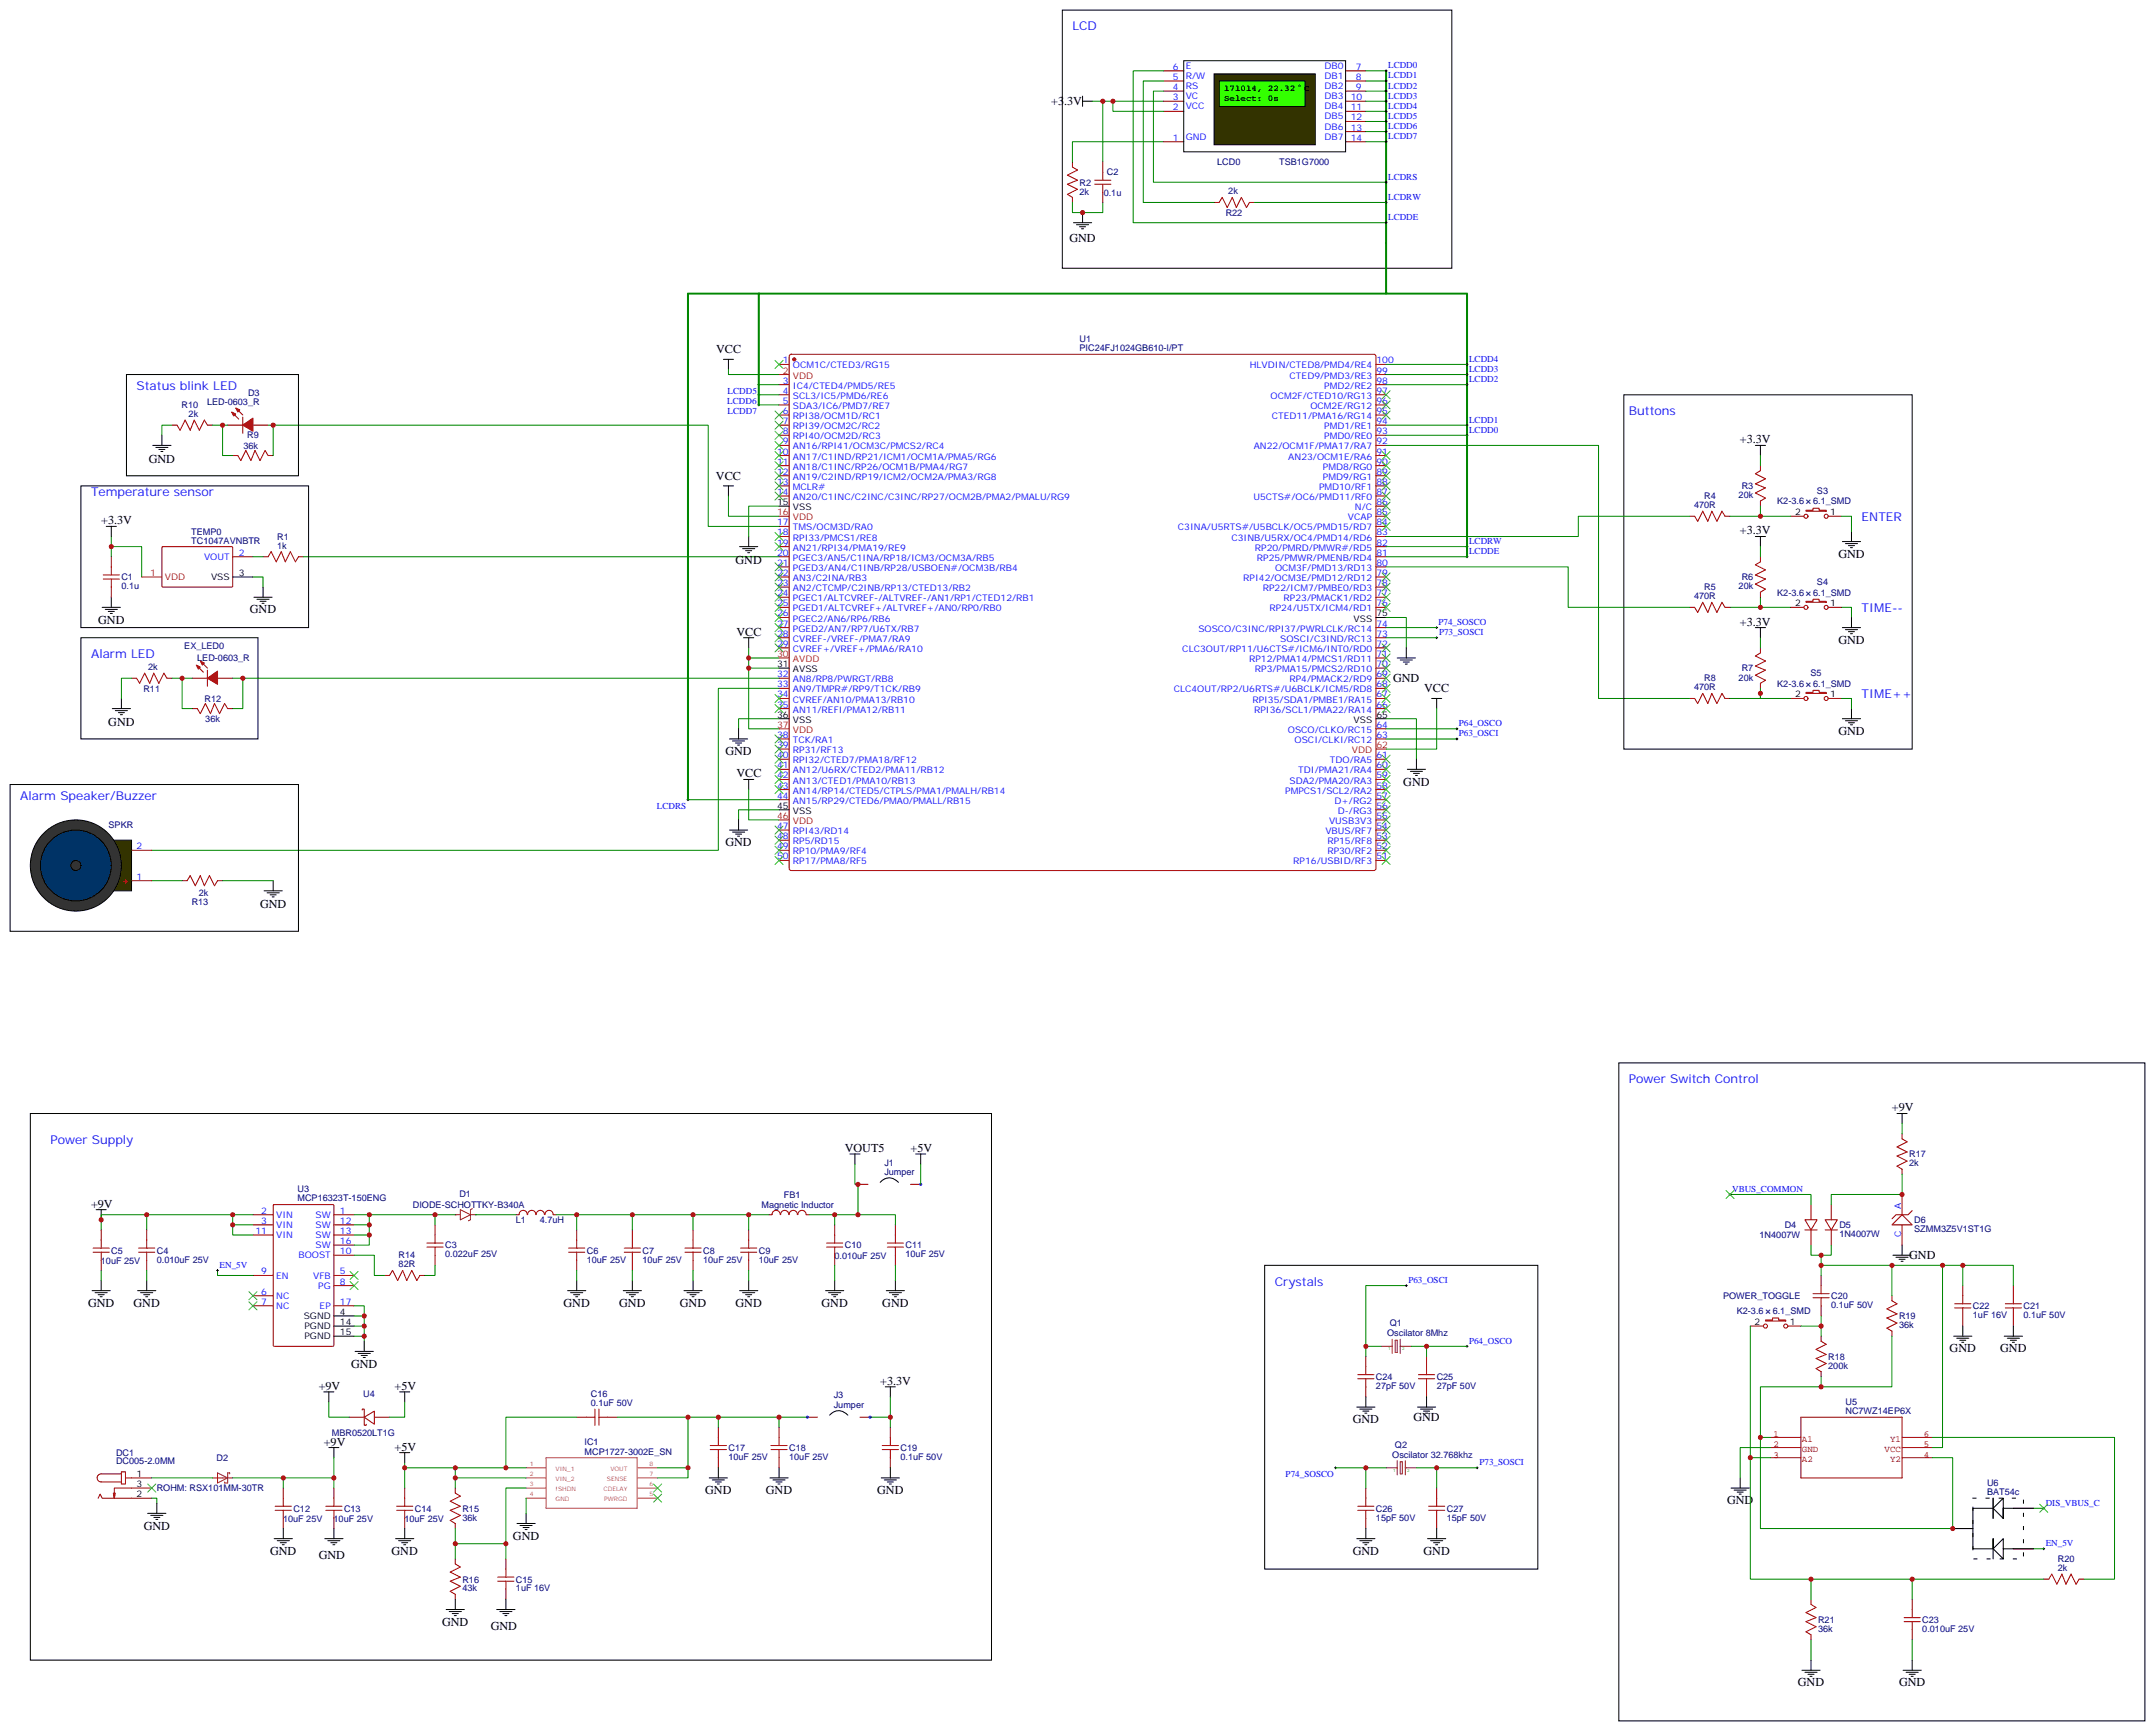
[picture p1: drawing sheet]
<svg xmlns="http://www.w3.org/2000/svg" width="751mm" height="603mm" viewBox="0 0 751 603" stroke-linecap="round" stroke-linejoin="round" font-family="sans-serif">
<defs><g id="words">
<g font-size="4.2" fill="#00f">
<text x="373.9" y="10.6">LCD</text>
<text x="47.6" y="135.8">Status blink LED</text>
<text x="568" y="144.6">Buttons</text>
<text x="31.7" y="172.9">Temperature sensor</text>
<text x="649.1" y="181.7">ENTER</text>
<text x="649.1" y="213.4">TIME--</text>
<text x="31.7" y="229.3">Alarm LED</text>
<text x="649.1" y="243.4">TIME++</text>
<text x="7.1" y="278.7">Alarm Speaker/Buzzer</text>
<text x="568" y="377.5">Power Switch Control</text>
<text x="17.6" y="398.6">Power Supply</text>
<text x="444.5" y="448">Crystals</text>
</g>
<g font-size="4.2">
<text x="366.6" y="36.7">+3.3V</text>
<text x="372.9" y="84.3">GND</text>
<text x="249.7" y="123.1">VCC</text>
<text x="606.7" y="154.5">+3.3V</text>
<text x="51.9" y="161.2">GND</text>
<text x="249.6" y="167.2">VCC</text>
<text x="35.3" y="182.7">+3.3V</text>
<text x="606.7" y="186.3">+3.3V</text>
<text x="256.5" y="196.6">GND</text>
<text x="641" y="194.4">GND</text>
<text x="87.1" y="213.8">GND</text>
<text x="34.2" y="217.3">GND</text>
<text x="256.8" y="221.5">VCC</text>
<text x="606.7" y="218">+3.3V</text>
<text x="641" y="224.4">GND</text>
<text x="485.7" y="237.8">GND</text>
<text x="496.6" y="241.3">VCC</text>
<text x="37.8" y="252.9">GND</text>
<text x="641" y="256.1">GND</text>
<text x="252.9" y="263.2">GND</text>
<text x="256.8" y="270.9">VCC</text>
<text x="489.3" y="273.8">GND</text>
<text x="252.9" y="294.9">GND</text>
<text x="90.7" y="316.5">GND</text>
<text x="659.7" y="387.4">+9V</text>
<text x="294.6" y="401.5">VOUT5</text>
<text x="317.5" y="401.5">+5V</text>
<text x="31.7" y="420.9">+9V</text>
<text x="665.7" y="438.9">GND</text>
<text x="30.7" y="455.4">GND</text>
<text x="46.6" y="455.4">GND</text>
<text x="196.5" y="455.4">GND</text>
<text x="215.9" y="455.4">GND</text>
<text x="237.1" y="455.4">GND</text>
<text x="256.5" y="455.4">GND</text>
<text x="286.5" y="455.4">GND</text>
<text x="307.6" y="455.4">GND</text>
<text x="679.8" y="471.3">GND</text>
<text x="697.4" y="471.3">GND</text>
<text x="122.4" y="476.6">GND</text>
<text x="111.1" y="484.4">+9V</text>
<text x="137.6" y="484.4">+5V</text>
<text x="306.9" y="482.6">+3.3V</text>
<text x="471.7" y="496">GND</text>
<text x="492.8" y="495.3">GND</text>
<text x="112.9" y="503.8">+9V</text>
<text x="137.6" y="505.5">+5V</text>
<text x="245.9" y="520.7">GND</text>
<text x="267.1" y="520.7">GND</text>
<text x="305.9" y="520.7">GND</text>
<text x="602.2" y="524.2">GND</text>
<text x="50.1" y="533">GND</text>
<text x="178.9" y="536.6">GND</text>
<text x="94.2" y="541.9">GND</text>
<text x="111.1" y="543.3">GND</text>
<text x="136.5" y="541.9">GND</text>
<text x="471.7" y="541.9">GND</text>
<text x="496.4" y="541.9">GND</text>
<text x="154.2" y="566.6">GND</text>
<text x="171.1" y="568">GND</text>
<text x="626.9" y="587.7">GND</text>
<text x="662.2" y="587.7">GND</text>
</g>
<g font-size="3.2" fill="#00f">
<text x="413.5" y="24">E</text>
<text x="461.9" y="24">DB0</text>
<text x="484" y="23.8">LCDD0</text>
<text x="409" y="27.9">5</text>
<text x="409" y="24.3">6</text>
<text x="413.5" y="27.5">R/W</text>
<text x="461.9" y="27.5">DB1</text>
<text x="472.7" y="24.3">7</text>
<text x="472.7" y="27.9">8</text>
<text x="484" y="27.3">LCDD1</text>
<text x="409" y="34.9">3</text>
<text x="409" y="31.4">4</text>
<text x="413.5" y="34.6">VC</text>
<text x="413.5" y="31">RS</text>
<text x="461.9" y="31">DB2</text>
<text x="461.9" y="34.6">DB3</text>
<text x="471" y="34.9">10</text>
<text x="472.7" y="31.4">9</text>
<text x="484" y="30.9">LCDD2</text>
<text x="484" y="34.4">LCDD3</text>
<text x="409" y="38.5">2</text>
<text x="413.5" y="38.1">VCC</text>
<text x="461.9" y="38.1">DB4</text>
<text x="461.9" y="41.6">DB5</text>
<text x="471" y="38.5">11</text>
<text x="471" y="42">12</text>
<text x="484" y="37.9">LCDD4</text>
<text x="484" y="41.5">LCDD5</text>
<text x="461.9" y="45.2">DB6</text>
<text x="471" y="45.5">13</text>
<text x="484" y="45">LCDD6</text>
<text x="409" y="49">1</text>
<text x="413.5" y="48.7">GND</text>
<text x="461.9" y="48.7">DB7</text>
<text x="471" y="49">14</text>
<text x="484" y="48.5">LCDD7</text>
<text x="484" y="62.6">LCDRS</text>
<text x="484" y="69.7">LCDRW</text>
<text x="484" y="76.7">LCDDE</text>
<text x="273" y="126.6">1</text>
<text x="276.5" y="128.4">OCM1C/CTED3/RG15</text>
<text x="435.8" y="128.4">HLVDIN/CTED8/PMD4/RE4</text>
<text x="449.7" y="131.9">CTED9/PMD3/RE3</text>
<text x="480" y="130.2">99</text>
<text x="480" y="126.6">100</text>
<text x="512.2" y="126.1">LCDD4</text>
<text x="512.2" y="129.6">LCDD3</text>
<text x="253.7" y="137.2">LCDD5</text>
<text x="273" y="133.7">3</text>
<text x="273" y="137.2">4</text>
<text x="276.5" y="135.5">IC4/CTED4/PMD5/RE5</text>
<text x="461.8" y="135.5">PMD2/RE2</text>
<text x="480" y="137.2">97</text>
<text x="480" y="133.7">98</text>
<text x="512.2" y="133.2">LCDD2</text>
<text x="253.6" y="140.8">LCDD6</text>
<text x="273" y="140.8">5</text>
<text x="276.5" y="139">SCL3/IC5/PMD6/RE6</text>
<text x="276.5" y="142.5">SDA3/IC6/PMD7/RE7</text>
<text x="443" y="139">OCM2F/CTED10/RG13</text>
<text x="456.9" y="142.5">OCM2E/RG12</text>
<text x="480" y="140.8">96</text>
<text x="253.7" y="144.3">LCDD7</text>
<text x="273" y="144.3">6</text>
<text x="273" y="147.8">7</text>
<text x="276.5" y="146.1">RPI38/OCM1D/RC1</text>
<text x="276.5" y="149.6">RPI39/OCM2C/RC2</text>
<text x="443.4" y="146.1">CTED11/PMA16/RG14</text>
<text x="461.8" y="149.6">PMD1/RE1</text>
<text x="480" y="147.8">94</text>
<text x="480" y="144.3">95</text>
<text x="512.2" y="147.3">LCDD1</text>
<text x="273" y="151.3">8</text>
<text x="273" y="154.9">9</text>
<text x="276.5" y="153.1">RPI40/OCM2D/RC3</text>
<text x="461.8" y="153.1">PMD0/RE0</text>
<text x="480" y="154.9">92</text>
<text x="480" y="151.3">93</text>
<text x="512.2" y="150.8">LCDD0</text>
<text x="271" y="158.4">10</text>
<text x="271" y="161.9">11</text>
<text x="276.5" y="156.6">AN16/RPI41/OCM3C/PMCS2/RC4</text>
<text x="276.5" y="160.2">AN17/C1IND/RP21/ICM1/OCM1A/PMA5/RG6</text>
<text x="437.2" y="156.6">AN22/OCM1F/PMA17/RA7</text>
<text x="449.2" y="160.2">AN23/OCM1E/RA6</text>
<text x="480" y="161.9">90</text>
<text x="480" y="158.4">91</text>
<text x="271" y="165.5">12</text>
<text x="276.5" y="163.7">AN18/C1INC/RP26/OCM1B/PMA4/RG7</text>
<text x="276.5" y="167.2">AN19/C2IND/RP19/ICM2/OCM2A/PMA3/RG8</text>
<text x="461.3" y="167.2">PMD9/RG1</text>
<text x="461.3" y="163.7">PMD8/RG0</text>
<text x="480" y="165.5">89</text>
<text x="271" y="169">13</text>
<text x="271" y="172.5">14</text>
<text x="276.5" y="170.7">MCLR#</text>
<text x="459.9" y="170.7">PMD10/RF1</text>
<text x="480" y="172.5">87</text>
<text x="480" y="169">88</text>
<text x="276.5" y="174.3">AN20/C1INC/C2INC/C3INC/RP27/OCM2B/PMA2/PMALU/RG9</text>
<text x="437" y="174.3">U5CTS#/OC6/PMD11/RF0</text>
<text x="472.4" y="177.8">N/C</text>
<text x="480" y="179.6">85</text>
<text x="480" y="176">86</text>
<text x="271" y="183.1">17</text>
<text x="276.5" y="184.9">TMS/OCM3D/RA0</text>
<text x="410.7" y="184.9">C3INA/U5RTS#/U5BCLK/OC5/PMD15/RD7</text>
<text x="470" y="181.3">VCAP</text>
<text x="480" y="183.1">84</text>
<text x="271" y="186.6">18</text>
<text x="271" y="190.1">19</text>
<text x="276.5" y="188.4">RPI33/PMCS1/RE8</text>
<text x="276.5" y="191.9">AN21/RPI34/PMA19/RE9</text>
<text x="429.4" y="188.4">C3INB/U5RX/OC4/PMD14/RD6</text>
<text x="437.6" y="191.9">RP20/PMRD/PMWR#/RD5</text>
<text x="480" y="190.1">82</text>
<text x="480" y="186.6">83</text>
<text x="512.2" y="189.6">LCDRW</text>
<text x="71.1" y="195.1">VOUT</text>
<text x="83.3" y="193.7">2</text>
<text x="271" y="193.7">20</text>
<text x="271" y="197.2">21</text>
<text x="276.5" y="195.4">PGEC3/AN5/C1INA/RP18/ICM3/OCM3A/RB5</text>
<text x="438.3" y="195.4">RP25/PMWR/PMENB/RD4</text>
<text x="480" y="197.2">80</text>
<text x="480" y="193.7">81</text>
<text x="512.2" y="193.1">LCDDE</text>
<text x="271" y="200.7">22</text>
<text x="276.5" y="199">PGED3/AN4/C1INB/RP28/USBOEN#/OCM3B/RB4</text>
<text x="276.5" y="202.5">AN3/C2INA/RB3</text>
<text x="433.5" y="202.5">RPI42/OCM3E/PMD12/RD12</text>
<text x="444.6" y="199">OCM3F/PMD13/RD13</text>
<text x="480" y="200.7">79</text>
<text x="271" y="204.3">23</text>
<text x="271" y="207.8">24</text>
<text x="276.5" y="206">AN2/CTCMP/C2INB/RP13/CTED13/RB2</text>
<text x="276.5" y="209.6">PGEC1/ALTCVREF-/ALTVREF-/AN1/RP1/CTED12/RB1</text>
<text x="440.3" y="206">RP22/ICM7/PMBE0/RD3</text>
<text x="447.6" y="209.6">RP23/PMACK1/RD2</text>
<text x="480" y="207.8">77</text>
<text x="480" y="204.3">78</text>
<text x="271" y="211.3">25</text>
<text x="271" y="214.8">26</text>
<text x="276.5" y="213.1">PGED1/ALTCVREF+/ALTVREF+/AN0/RP0/RB0</text>
<text x="442.6" y="213.1">RP24/U5TX/ICM4/RD1</text>
<text x="480" y="211.3">76</text>
<text x="271" y="218.4">27</text>
<text x="271" y="221.9">28</text>
<text x="276.5" y="216.6">PGEC2/AN6/RP6/RB6</text>
<text x="276.5" y="220.1">PGED2/AN7/RP7/U6TX/RB7</text>
<text x="417.9" y="220.1">SOSCO/C3INC/RPI37/PWRLCLK/RC14</text>
<text x="480" y="221.9">73</text>
<text x="480" y="218.4">74</text>
<text x="501.6" y="217.9">P74_SOSCO</text>
<text x="501.8" y="221.4">P73_SOSCI</text>
<text x="271" y="225.4">29</text>
<text x="276.5" y="223.7">CVREF-/VREF-/PMA7/RA9</text>
<text x="276.5" y="227.2">CVREF+/VREF+/PMA6/RA10</text>
<text x="412.3" y="227.2">CLC3OUT/RP11/U6CTS#/ICM6/INT0/RD0</text>
<text x="446.4" y="223.7">SOSCI/C3IND/RC13</text>
<text x="480" y="225.4">72</text>
<text x="435.5" y="230.7">RP12/PMA14/PMCS1/RD11</text>
<text x="480" y="232.5">70</text>
<text x="480" y="229">71</text>
<text x="271" y="236">32</text>
<text x="271" y="239.5">33</text>
<text x="276.5" y="237.8">AN8/RP8/PWRGT/RB8</text>
<text x="437.6" y="234.2">RP3/PMA15/PMCS2/RD10</text>
<text x="449.6" y="237.8">RP4/PMACK2/RD9</text>
<text x="480" y="239.5">68</text>
<text x="480" y="236">69</text>
<text x="271" y="243.1">34</text>
<text x="276.5" y="241.3">AN9/TMPR#/RP9/T1CK/RB9</text>
<text x="276.5" y="244.8">CVREF/AN10/PMA13/RB10</text>
<text x="409.3" y="241.3">CLC4OUT/RP2/U6RTS#/U6BCLK/ICM5/RD8</text>
<text x="436.7" y="244.8">RPI35/SDA1/PMBE1/RA15</text>
<text x="480" y="243.1">67</text>
<text x="271" y="246.6">35</text>
<text x="276.5" y="248.4">AN11/REFI/PMA12/RB11</text>
<text x="437.3" y="248.4">RPI36/SCL1/PMA22/RA14</text>
<text x="480" y="246.6">66</text>
<text x="271" y="257.2">38</text>
<text x="449.1" y="255.4">OSCO/CLKO/RC15</text>
<text x="480" y="257.2">63</text>
<text x="480" y="253.6">64</text>
<text x="508.7" y="256.6">P63_OSCI</text>
<text x="508.7" y="253.1">P64_OSCO</text>
<text x="271" y="260.7">39</text>
<text x="276.5" y="258.9">TCK/RA1</text>
<text x="276.5" y="262.5">RP31/RF13</text>
<text x="451.4" y="258.9">OSCI/CLKI/RC12</text>
<text x="271" y="264.2">40</text>
<text x="271" y="267.8">41</text>
<text x="276.5" y="266">RPI32/CTED7/PMA18/RF12</text>
<text x="276.5" y="269.5">AN12/U6RX/CTED2/PMA11/RB12</text>
<text x="452.7" y="269.5">TDI/PMA21/RA4</text>
<text x="463.7" y="266">TDO/RA5</text>
<text x="480" y="267.8">60</text>
<text x="480" y="264.2">61</text>
<text x="271" y="271.3">42</text>
<text x="271" y="274.8">43</text>
<text x="276.5" y="273.1">AN13/CTED1/PMA10/RB13</text>
<text x="449.6" y="273.1">SDA2/PMA20/RA3</text>
<text x="480" y="274.8">58</text>
<text x="480" y="271.3">59</text>
<text x="229" y="281.8">LCDRS</text>
<text x="271" y="278.3">44</text>
<text x="276.5" y="276.6">AN14/RP14/CTED5/CTPLS/PMA1/PMALH/RB14</text>
<text x="276.5" y="280.1">AN15/RP29/CTED6/PMA0/PMALL/RB15</text>
<text x="448.1" y="276.6">PMPCS1/SCL2/RA2</text>
<text x="465.3" y="280.1">D+/RG2</text>
<text x="480" y="281.9">56</text>
<text x="480" y="278.3">57</text>
<text x="463.4" y="287.2">VUSB3V3</text>
<text x="466.5" y="283.6">D-/RG3</text>
<text x="480" y="285.4">55</text>
<text x="271" y="288.9">47</text>
<text x="271" y="292.5">48</text>
<text x="276.5" y="290.7">RPI43/RD14</text>
<text x="462.2" y="290.7">VBUS/RF7</text>
<text x="480" y="292.5">53</text>
<text x="480" y="288.9">54</text>
<text x="47.6" y="296">2</text>
<text x="271" y="296">49</text>
<text x="271" y="299.5">50</text>
<text x="276.5" y="294.2">RP5/RD15</text>
<text x="276.5" y="297.7">RP10/PMA9/RF4</text>
<text x="462.8" y="297.7">RP30/RF2</text>
<text x="462.8" y="294.2">RP15/RF8</text>
<text x="480" y="299.5">51</text>
<text x="480" y="296">52</text>
<text x="276.5" y="301.3">RP17/PMA8/RF5</text>
<text x="450.9" y="301.3">RP16/USBID/RF3</text>
<text x="47.6" y="306.6">1</text>
<text x="604" y="415.4">VBUS_COMMON</text>
<text x="91.1" y="423">2</text>
<text x="96.3" y="424.4">VIN</text>
<text x="110.1" y="424.4">SW</text>
<text x="118.5" y="423">1</text>
<text x="662.9" y="421.2" transform="rotate(-90 662.9 421.2)">A</text>
<text x="89.1" y="430">11</text>
<text x="91.1" y="426.5">3</text>
<text x="96.3" y="427.9">VIN</text>
<text x="96.3" y="431.4">VIN</text>
<text x="110.1" y="427.9">SW</text>
<text x="110.1" y="431.4">SW</text>
<text x="118.5" y="426.5">12</text>
<text x="118.5" y="430">13</text>
<text x="662.9" y="431.2" transform="rotate(-90 662.9 431.2)">C</text>
<text x="110.1" y="435">SW</text>
<text x="118.5" y="437.1">10</text>
<text x="118.5" y="433.6">16</text>
<text x="76.6" y="441.9">EN_5V</text>
<text x="104.1" y="438.5">BOOST</text>
<text x="91.1" y="444.1">9</text>
<text x="96.3" y="445.6">EN</text>
<text x="109.2" y="445.6">VFB</text>
<text x="111" y="449.1">PG</text>
<text x="118.5" y="444.1">5</text>
<text x="118.5" y="447.7">8</text>
<text x="491.1" y="447.1">P63_OSCI</text>
<text x="91.1" y="451.2">6</text>
<text x="91.1" y="454.7">7</text>
<text x="96.3" y="452.6">NC</text>
<text x="118.5" y="454.7">17</text>
<text x="96.3" y="456.1">NC</text>
<text x="111.4" y="456.1">EP</text>
<text x="512.2" y="468.3">P64_OSCO</text>
<text x="448.3" y="514.6">P74_SOSCO</text>
<text x="515.9" y="510.7">P73_SOSCI</text>
<text x="713.3" y="524.8">DIS_VBUS_C</text>
<text x="713.3" y="538.9">EN_5V</text>
</g>
<g font-size="3.2">
<text x="426.9" y="31.8">171014, 22.32</text>
<text x="426.9" y="35.3">Select: 0s</text>
<text x="454.8" y="31.8">C</text>
<text x="271" y="176">15</text>
<text x="276.5" y="177.8">VSS</text>
<text x="625.9" y="179.6">2</text>
<text x="638.2" y="179.6">1</text>
<text x="73.6" y="202.1">VSS</text>
<text x="83.3" y="200.7">3</text>
<text x="480" y="214.8">75</text>
<text x="625.9" y="211.3">2</text>
<text x="638.2" y="211.3">1</text>
<text x="472" y="216.6">VSS</text>
<text x="271" y="232.5">31</text>
<text x="276.5" y="234.2">AVSS</text>
<text x="625.9" y="243.1">2</text>
<text x="638.2" y="243.1">1</text>
<text x="271" y="250.1">36</text>
<text x="276.5" y="251.9">VSS</text>
<text x="472" y="251.9">VSS</text>
<text x="480" y="250.1">65</text>
<text x="271" y="281.9">45</text>
<text x="276.5" y="283.6">VSS</text>
<text x="43.7" y="297.4">-</text>
<text x="105.9" y="459.7">SGND</text>
<text x="118.5" y="458.3">4</text>
<text x="118.5" y="461.8">14</text>
<text x="611.8" y="461.8">2</text>
<text x="624.1" y="461.8">1</text>
<text x="106.2" y="463.2">PGND</text>
<text x="106.2" y="466.7">PGND</text>
<text x="118.5" y="465.3">15</text>
<text x="47.6" y="514.7">1</text>
<text x="47.6" y="518.2">3</text>
<text x="47.6" y="521.8">2</text>
</g>
<g font-size="3.2" fill="#000080">
<text x="424.4" y="57.6">LCD0</text>
<text x="446" y="57.6">TSB1G7000</text>
<text x="376.4" y="64.6">R2</text>
<text x="386" y="61.1">C2</text>
<text x="376.4" y="67.8">2k</text>
<text x="384.9" y="68.2">0.1u</text>
<text x="428.3" y="67.7">2k</text>
<text x="427.4" y="75.3">R22</text>
<text x="376.4" y="119.2">U1</text>
<text x="376.4" y="122.3">PIC24FJ1024GB610-I/PT</text>
<text x="86.5" y="138">D3</text>
<text x="63.3" y="142.2">R10</text>
<text x="72.2" y="141.1">LED-0603_R</text>
<text x="65.8" y="145.3">2k</text>
<text x="86.2" y="152.8">R9</text>
<text x="84.9" y="156.4">36k</text>
<text x="594.2" y="174">R4</text>
<text x="606.2" y="173.7">20k</text>
<text x="607.3" y="170.5">R3</text>
<text x="633.6" y="172">S3</text>
<text x="590.7" y="177.1">470R</text>
<text x="619.7" y="175.8">K2-3.6</text>
<text x="632.2" y="175.8">6.1_SMD</text>
<text x="66.7" y="189.4">TC1047AVNBTR</text>
<text x="66.7" y="186.3">TEMP0</text>
<text x="96.7" y="191.2">1k</text>
<text x="96.7" y="188.1">R1</text>
<text x="42.3" y="202.2">C1</text>
<text x="607.3" y="202.2">R6</text>
<text x="633.6" y="203.8">S4</text>
<text x="42.3" y="205.4">0.1u</text>
<text x="590.7" y="208.8">470R</text>
<text x="594.2" y="205.7">R5</text>
<text x="606.2" y="205.4">20k</text>
<text x="619.7" y="207.6">K2-3.6</text>
<text x="632.2" y="207.6">6.1_SMD</text>
<text x="64.3" y="226.2">EX_LED0</text>
<text x="51.7" y="233.5">2k</text>
<text x="68.8" y="230.5">LED-0603_R</text>
<text x="607.3" y="234">R7</text>
<text x="594.2" y="237.5">R8</text>
<text x="606.2" y="237.2">20k</text>
<text x="619.7" y="239.3">K2-3.6</text>
<text x="631.3" y="235.7">S5</text>
<text x="632.2" y="239.3">6.1_SMD</text>
<text x="50" y="241.1">R11</text>
<text x="71.3" y="244.6">R12</text>
<text x="590.7" y="240.6">470R</text>
<text x="71.6" y="251.6">36k</text>
<text x="30" y="292.5">U2</text>
<text x="37.9" y="288.7">SPKR</text>
<text x="66.8" y="315.3">R13</text>
<text x="69.3" y="312.2">2k</text>
<text x="308.4" y="406.2">J1</text>
<text x="665.7" y="403.3">R17</text>
<text x="665.7" y="406.5">2k</text>
<text x="308.4" y="409.4">Jumper</text>
<text x="103.7" y="418.6">MCP16323T-150ENG</text>
<text x="103.7" y="415.4">U3</text>
<text x="160.2" y="417">D1</text>
<text x="273.3" y="417.6">FB1</text>
<text x="144" y="420.9">DIODE-SCHOTTKY-B340A</text>
<text x="265.5" y="421">Magnetic Inductor</text>
<text x="179.8" y="426.2">L1</text>
<text x="188.2" y="426.2">4.7uH</text>
<text x="613.5" y="431.5">1N4007W</text>
<text x="622.3" y="428">D4</text>
<text x="641.3" y="431.2">1N4007W</text>
<text x="641.3" y="428">D5</text>
<text x="667.5" y="429.4">SZMM3Z5V1ST1G</text>
<text x="667.5" y="426.3">D6</text>
<text x="38.8" y="436.9">C5</text>
<text x="54.7" y="436.9">C4</text>
<text x="155.2" y="435.1">C3</text>
<text x="204.6" y="436.9">C6</text>
<text x="224" y="436.9">C7</text>
<text x="245.2" y="436.9">C8</text>
<text x="264.6" y="436.9">C9</text>
<text x="294.6" y="435.1">C10</text>
<text x="315.7" y="435.1">C11</text>
<text x="35.2" y="440.4">10uF 25V</text>
<text x="54.7" y="440">0.010uF 25V</text>
<text x="139" y="441.7">82R</text>
<text x="139" y="438.5">R14</text>
<text x="155.2" y="438.2">0.022uF 25V</text>
<text x="204.6" y="440">10uF 25V</text>
<text x="224" y="440">10uF 25V</text>
<text x="245.2" y="440">10uF 25V</text>
<text x="264.6" y="440">10uF 25V</text>
<text x="290.9" y="438.6">0.010uF 25V</text>
<text x="315.7" y="438.2">10uF 25V</text>
<text x="600.8" y="452.7">POWER_TOGGLE</text>
<text x="638.5" y="452.7">C20</text>
<text x="638.5" y="455.9">0.1uF 50V</text>
<text x="605.6" y="458">K2-3.6</text>
<text x="618.1" y="458">6.1_SMD</text>
<text x="662.2" y="459.8">R19</text>
<text x="687.9" y="459.4">1uF 16V</text>
<text x="687.9" y="456.2">C22</text>
<text x="705.6" y="456.2">C21</text>
<text x="705.6" y="459.4">0.1uF 50V</text>
<text x="483.7" y="465.7">Oscilator 8Mhz</text>
<text x="484.6" y="462.3">Q1</text>
<text x="662.2" y="462.9">36k</text>
<text x="637.5" y="473.9">R18</text>
<text x="637.5" y="477">200k</text>
<text x="479.8" y="484.1">27pF 50V</text>
<text x="479.8" y="481">C24</text>
<text x="500.9" y="484.1">27pF 50V</text>
<text x="500.9" y="481">C25</text>
<text x="126.7" y="486.8">U4</text>
<text x="206" y="490">0.1uF 50V</text>
<text x="206" y="486.8">C16</text>
<text x="290.7" y="490.6">Jumper</text>
<text x="290.7" y="487.3">J3</text>
<text x="643.5" y="489.7">U5</text>
<text x="643.5" y="492.8">NC7WZ14EP6X</text>
<text x="115.7" y="500.4">MBR0520LT1G</text>
<text x="203.8" y="503.7">IC1</text>
<text x="40.5" y="507.3">DC1</text>
<text x="75.5" y="509">D2</text>
<text x="203.8" y="506.9">MCP1727-3002E_SN</text>
<text x="254" y="508.8">10uF 25V</text>
<text x="254" y="505.6">C17</text>
<text x="275.2" y="508.8">10uF 25V</text>
<text x="275.2" y="505.6">C18</text>
<text x="314" y="508.8">0.1uF 50V</text>
<text x="314" y="505.6">C19</text>
<text x="485.5" y="508">Oscilator 32.768khz</text>
<text x="486.4" y="504.6">Q2</text>
<text x="40.5" y="510.4">DC005-2.0MM</text>
<text x="54.6" y="519.7">ROHM: RSX101MM-30TR</text>
<text x="692.9" y="521.1">BAT54c</text>
<text x="692.9" y="517.9">U6</text>
<text x="102.3" y="526.8">C12</text>
<text x="119.9" y="526.8">C13</text>
<text x="144.6" y="526.8">C14</text>
<text x="161.2" y="526.8">R15</text>
<text x="479.8" y="526.8">C26</text>
<text x="504.5" y="526.8">C27</text>
<text x="98.7" y="530.3">10uF 25V</text>
<text x="116.3" y="530.3">10uF 25V</text>
<text x="141" y="530.3">10uF 25V</text>
<text x="161.2" y="529.9">36k</text>
<text x="479.8" y="529.9">15pF 50V</text>
<text x="504.5" y="529.9">15pF 50V</text>
<text x="717.6" y="544.4">R20</text>
<text x="161.2" y="551.5">R16</text>
<text x="179.9" y="551.5">C15</text>
<text x="717.6" y="547.5">2k</text>
<text x="161.2" y="554.6">43k</text>
<text x="179.9" y="554.6">1uF 16V</text>
<text x="633.9" y="565.6">R21</text>
<text x="633.9" y="568.7">36k</text>
<text x="670.3" y="565.6">C23</text>
<text x="670.3" y="568.7">0.010uF 25V</text>
</g>
<g font-size="3.2" fill="#f00">
<text x="273" y="130.2">2</text>
<text x="276.5" y="131.9">VDD</text>
<text x="271" y="179.6">16</text>
<text x="276.5" y="181.3">VDD</text>
<text x="52.3" y="200.7">1</text>
<text x="57.5" y="202.1">VDD</text>
<text x="271" y="229">30</text>
<text x="276.5" y="230.7">AVDD</text>
<text x="271" y="253.6">37</text>
<text x="276.5" y="255.4">VDD</text>
<text x="471.4" y="262.5">VDD</text>
<text x="480" y="260.7">62</text>
<text x="271" y="285.4">46</text>
<text x="276.5" y="287.2">VDD</text>
<text x="42.6" y="308">+</text>
</g>
<g font-size="3.2" fill="#840000">
<text x="618.4" y="500.9">1</text>
<text x="628.3" y="502.5">A1</text>
<text x="659.1" y="502.5">Y1</text>
<text x="670.8" y="500.9">6</text>
<text x="618.4" y="504.4">2</text>
<text x="618.4" y="508">3</text>
<text x="628.3" y="506">GND</text>
<text x="628.3" y="509.6">A2</text>
<text x="657.2" y="506">VCC</text>
<text x="659.1" y="509.6">Y2</text>
<text x="670.8" y="508">4</text>
<text x="670.8" y="504.4">5</text>
</g>
<g font-size="2.1" fill="#a54b4b">
<text x="184.8" y="510.8">1</text>
<text x="184.8" y="514.4">2</text>
<text x="193.7" y="512.6">VIN_1</text>
<text x="212.8" y="512.6">VOUT</text>
<text x="226.4" y="510.8">8</text>
<text x="226.4" y="514.4">7</text>
<text x="184.8" y="517.9">3</text>
<text x="184.8" y="521.4">4</text>
<text x="193.7" y="516.1">VIN_2</text>
<text x="193.7" y="519.6">!SHDN</text>
<text x="210.4" y="519.6">CDELAY</text>
<text x="211.6" y="516.1">SENSE</text>
<text x="226.4" y="517.9">6</text>
<text x="226.4" y="521.4">5</text>
<text x="193.7" y="523.2">GND</text>
<text x="210.7" y="523.2">PWRGD</text>
</g>
<g font-size="1.4" fill="#238d23">
<text x="484" y="470.6">1</text>
<text x="488.9" y="470.6">2</text>
<text x="485.8" y="512.9">1</text>
<text x="490.7" y="512.9">2</text>
</g>
</g></defs>
<g fill="none" stroke="#870000" stroke-width=".35">
<path d="M373.9 56.4v1.8M373.9 68.8v1.8M271.6 127h3.6M271.6 134.1h3.6M271.6 137.6h3.6M275.4 123.7l.5-.2h203.2l.5 .2 .2 .5v178.5l-.3 .5-.4 .2h-203.2l-.5-.2-.2-.5v-178.5zM479.8 127h3.5M479.8 134.1h3.5M479.8 137.6h3.5M479.8 130.5h3.5M271.6 141.1h3.6M271.6 144.6h3.6"/>
<path d="M271.6 148.2h3.6M271.6 151.7h3.6M271.6 155.2h3.6M271.6 158.8h3.6M479.8 141.1h3.5M479.8 144.6h3.5M479.8 148.2h3.5M479.8 151.7h3.5M479.8 155.2h3.5M479.8 158.8h3.5M271.6 162.3h3.6M271.6 165.8h3.6"/>
<path d="M271.6 169.3h3.6M271.6 172.9h3.6M479.8 162.3h3.5M479.8 165.8h3.5M479.8 169.3h3.5M479.8 172.9h3.5M479.8 179.9h3.5M479.8 176.4h3.5M589.1 179.9h1.8M601.5 179.9h1.7M613.8 162.3v1.7M613.8 174.6v1.8"/>
<path d="M624.4 179.9h4.6M629.7 177.8h2.5v-.7h2.1v.7h2.5v.4h-7.1zM637.5 179.9h4.6M56.5 190.7l24.5-.2 .1 13.9-24.5 .2zM81.1 194h7.1M91.7 194h1.8M104.1 194h1.7M271.6 183.4h3.6M271.6 187h3.6M271.6 190.5h3.6M271.6 194h3.6M271.6 197.6h3.6"/>
<path d="M479.8 183.4h3.5M479.8 187h3.5M479.8 190.5h3.5M479.8 194h3.5M479.8 197.6h3.5M613.8 194v1.8M271.6 201.1h3.6M271.6 204.6h3.6M271.6 208.1h3.6M271.6 211.7h3.6M271.6 215.2h3.6M271.6 218.7h3.6"/>
<path d="M479.8 201.1h3.5M479.8 204.6h3.5M479.8 208.1h3.5M479.8 211.7h3.5M479.8 218.7h3.5M589.1 211.7h1.8M601.5 211.7h1.7M613.8 206.4v1.7M624.4 211.7h4.6M629.7 209.6h2.5v-.8h2.1v.8h2.5v.3h-7.1zM637.5 211.7h4.6M45.9 236.4h1.7"/>
<path d="M58.2 236.4h1.8M271.6 222.3h3.6M271.6 225.8h3.6M271.6 236.4h3.6M271.6 239.9h3.6M479.8 222.3h3.5M479.8 225.8h3.5M479.8 236.4h3.5M479.8 239.9h3.5M479.8 232.8h3.5M479.8 229.3h3.5M613.8 225.8v1.7"/>
<path d="M613.8 238.1v1.8M67 246.9h1.8M79.4 246.9h1.7M271.6 243.4h3.6M271.6 246.9h3.6M271.6 257.5h3.6M479.8 243.4h3.5M479.8 246.9h3.5M479.8 257.5h3.5M479.8 254h3.5M589.1 243.4h1.8M601.5 243.4h1.7"/>
<path d="M624.4 243.4h4.6M629.7 241.3h2.5v-.7h2.1v.7h2.5v.4h-7.1zM637.5 243.4h4.6M271.6 261.1h3.6M271.6 264.6h3.6M271.6 268.1h3.6M271.6 271.6h3.6M271.6 275.2h3.6M271.6 278.7h3.6M479.8 264.6h3.5M479.8 268.1h3.5M479.8 271.6h3.5"/>
<path d="M479.8 275.2h3.5M479.8 278.7h3.5M271.6 289.3h3.6M271.6 292.8h3.6M271.6 296.3h3.6M271.6 299.9h3.6M479.8 289.3h3.5M479.8 292.8h3.5M479.8 296.3h3.5M479.8 299.9h3.5M479.8 285.8h3.5M479.8 282.2h3.5"/>
<circle cx="629.7" cy="179.9" r=".71"/>
<circle cx="636.8" cy="179.9" r=".71"/>
<circle cx="629.7" cy="211.7" r=".71"/>
<circle cx="636.8" cy="211.7" r=".71"/>
<circle cx="629.7" cy="243.4" r=".71"/>
<circle cx="636.8" cy="243.4" r=".71"/>
</g>
<circle cx="276.9" cy="125.2" r=".53" fill="#870000" stroke="#870000" stroke-width=".35"/>
<path d="M271.6 130.5h3.6M271.6 179.9h3.6M49.4 201.1h7M271.6 229.3h3.6M271.6 254h3.6M479.8 261.1h3.5M271.6 285.8h3.6" fill="none" stroke="#f00" stroke-width=".35"/>
<g fill="none" stroke="#000" stroke-width=".35">
<path d="M377.5 33.5v3.5M377.5 35.3h3.5M374.3 77.6h6.3M375.4 78.3h4.2M376.4 79h2.1M377.1 79.7h.7M377.5 74.1v3.5M252.2 125.2h3.6M254 125.2v3.6M612.1 155.2h3.5M613.8 155.2v3.6M252.2 169.3h3.6"/>
<path d="M254 169.3v3.6M271.6 176.4h3.6M37 183.4h3.6M38.8 183.4v3.6M257.9 190.5h6.3M258.9 191.2h4.3M260 191.9h2.1M260.7 192.6h.7M261.1 187v3.5M612.1 187h3.5M613.8 187v3.5M642.4 188.7h6.4"/>
<path d="M643.5 189.4h4.2M644.5 190.1h2.1M645.2 190.9h.7M645.6 185.2v3.5M35.6 211.7h6.4M36.7 212.4h4.2M37.7 213.1h2.2M38.5 213.8h.7M38.8 208.1v3.6M81.1 201.1h7.1M88.5 208.1h6.4M89.6 208.8h4.2"/>
<path d="M90.7 209.6h2.1M91.4 210.3h.7M91.7 204.6v3.5M479.8 215.2h3.5M612.1 218.7h3.5M613.8 218.7v3.6M642.4 218.7h6.4M643.5 219.4h4.2M645.6 215.2v3.5M259.3 222.3h3.5M261.1 222.3v3.5M271.6 232.8h3.6"/>
<path d="M644.5 220.1h2.1M645.2 220.8h.7M254.4 257.5h6.3M255.4 258.2h4.2M256.5 258.9h2.1M257.2 259.6h.7M257.5 254v3.5M271.6 250.5h3.6M479.8 250.5h3.5M499.2 243.4h3.5M500.9 243.4v3.5M642.4 250.5h6.4"/>
<path d="M643.5 251.2h4.2M644.5 251.9h2.1M645.2 252.6h.7M645.6 246.9v3.6M259.3 271.6h3.5M261.1 271.6v3.6M490.7 268.1h6.4M491.8 268.8h4.2M492.8 269.5h2.1M493.5 270.2h.7M493.9 264.6v3.5M254.4 289.3h6.3"/>
<path d="M255.4 290h4.2M256.5 290.7h2.1M257.2 291.4h.7M257.5 285.8v3.5M271.6 282.2h3.6"/>
</g>
<g fill="none" stroke="#008700" stroke-width=".35">
<path d="M405.7 35.3h-21.2v21.1M405.7 49.4h-31.8v7M373.9 70.6v3.5h10.6v-3.5M254 128.8v1.7h17.6M483.3 155.2h74.1v88.2h31.7M254 172.9v7h17.6M271.6 176.4h-10.5v10.6M603.2 179.9h10.6M613.8 176.4v3.5h10.6M642.1 179.9h3.5v5.3M38.8 187v3.5h10.6v10.6M38.8 190.5v3.5"/>
<path d="M105.8 194h165.8M88.2 201.1h3.5v3.5M483.3 215.2h7.1v10.6M603.2 211.7h10.6M613.8 208.1v3.6h10.6M642.1 211.7h3.5v3.5M261.1 225.8v28.2h10.5M613.8 239.9v3.5h10.6M613.8 222.3v3.5M271.6 250.5h-14.1v3.5M483.3 250.5h10.6v14.1M500.9 246.9v14.2h-17.6"/>
<path d="M613.8 241.7v1.7h-10.6M642.1 243.4h3.5v3.5M261.1 275.2v10.6h10.5M271.6 282.2h-14.1v3.6"/>
</g>
<path d="M373.9 58.2l1.8 1.1-3.5 1.7 3.5 1.8-3.5 1.4 3.5 1.8-3.5 1.7 1.7 1.1M590.9 179.9l1.1 1.8 1.7-3.5 1.8 3.5 1.4-3.5 1.8 3.5 1.7-3.5 1.1 1.7M613.8 164l-1.7 1.1 3.5 1.8-3.5 1.7 3.5 1.4-3.5 1.8 3.5 1.8-1.8 1M93.5 194l1-1.7 1.8 3.5 1.8-3.5 1.4 3.5 1.7-3.5 1.8 3.5 1.1-1.8M613.8 195.8l-1.7 1.1 3.5 1.7-3.5 1.8 3.5 1.4-3.5 1.8 3.5 1.7-1.8 1.1M590.9 211.7l1.1 1.7 1.7-3.5 1.8 3.5 1.4-3.5 1.8 3.5 1.7-3.5 1.1 1.8M47.6 236.4l1.1 1.7 1.7-3.5 1.8 3.5 1.4-3.5 1.8 3.5 1.7-3.5 1.1 1.8M613.8 227.5l-1.7 1.1 3.5 1.8-3.5 1.7 3.5 1.4-3.5 1.8 3.5 1.8-1.8 1M68.8 246.9l1 1.8 1.8-3.5 1.8 3.5 1.4-3.5 1.8 3.5 1.7-3.5 1.1 1.7M590.9 243.4l1.1 1.8 1.7-3.5 1.8 3.5 1.4-3.5 1.8 3.5 1.7-3.5 1.1 1.7" fill="none" stroke="#a10000" stroke-width=".35"/>
<g fill="#f00" stroke="#870000" stroke-width=".35">
<path d="M72.3 236.4l3.5-2.5v4.6z"/>
<path d="M72.3 233.5v5.7z"/>
</g>
<g fill="#870000" stroke="#870000" stroke-width=".35">
<path d="M70.9 231.4l1.4 1.4z"/>
<path d="M69.5 232.8l1.4 1.4z"/>
</g>
<g fill="#f00" stroke="#870000" stroke-width=".35">
<path d="M69.8 230.4l1.5 .7-.7 .7z"/>
<path d="M68.4 231.8l1.4 .7-.7 .7z"/>
</g>
<path d="M60 148.2h1.7M72.3 148.2h1.8M81.1 158.8h1.8M93.5 158.8h1.7M67 236.4h5.3M75.8 236.4h5.3" fill="none" stroke="#870000" stroke-width=".35"/>
<path d="M61.7 148.2l1.1 1.7 1.8-3.5 1.7 3.5 1.4-3.5 1.8 3.5 1.8-3.5 1 1.8M82.9 158.8l1.1 1.7 1.7-3.5 1.8 3.5 1.4-3.5 1.8 3.5 1.7-3.5 1.1 1.8" fill="none" stroke="#a10000" stroke-width=".35"/>
<g fill="#f00" stroke="#870000" stroke-width=".35">
<path d="M84.7 148.2l3.5-2.5v4.6z"/>
<path d="M84.7 145.3v5.7z"/>
</g>
<g fill="#870000" stroke="#870000" stroke-width=".35">
<path d="M83.3 143.2l1.4 1.4z"/>
<path d="M81.8 144.6l1.5 1.5z"/>
</g>
<g fill="#f00" stroke="#870000" stroke-width=".35">
<path d="M82.2 142.2l1.4 .7-.7 .7z"/>
<path d="M80.8 143.6l1.4 .7-.7 .7z"/>
</g>
<path d="M79.4 148.2h5.3M88.2 148.2h5.3M63.5 306.9h1.8M75.8 306.9h1.8" fill="none" stroke="#870000" stroke-width=".35"/>
<g fill="none" stroke="#008700" stroke-width=".35">
<path d="M60 148.2h-3.6v3.5M74.1 148.2h3.5M79.4 148.2h-1.8v10.6h3.5M93.5 148.2h153.4v35.2h24.7M95.2 148.2v10.6M45.9 236.4h-3.6v7M60 236.4h7M63.5 236.4v10.5h3.5M81.1 236.4h3.6v10.5h-3.6M261.1 232.8h10.5M271.6 239.9h-21.1v56.4h-197.6M52.9 306.9h10.6"/>
<path d="M77.6 306.9h17.6"/>
</g>
<g fill="none" stroke="#000" stroke-width=".35">
<path d="M370.4 3.5h135.8v90h-135.8zM44.1 130.5h60v35.3h-60zM566.2 137.6h100.5v123.5h-100.5zM53.3 155.2h6.3M54.3 155.9h4.3M55.4 156.6h2.1M56.1 157.3h.7M56.4 151.7v3.5M28.2 169.3h79.4v49.4h-79.4zM28.2 222.3h61.8v35.2h-61.8zM39.2 246.9h6.3M40.2 247.7h4.2"/>
<path d="M41.3 248.4h2.1M42 249.1h.7M42.3 243.4v3.5M3.5 273.4h100.6v51.2h-100.6zM92.1 310.4h6.3M93.1 311.2h4.3M94.2 311.9h2.1M94.9 312.6h.7M95.2 306.9v3.5"/>
</g>
<path d="M65.3 306.9l1-1.7 1.8 3.5 1.7-3.5 1.5 3.5 1.7-3.5 1.8 3.5 1-1.8" fill="none" stroke="#a10000" stroke-width=".35"/>
<path d="M35.3 292.8h10.6v17.6h-10.6z" fill="#630" stroke="#000" stroke-width=".35"/>
<circle cx="26.5" cy="301.6" r="15.9" fill="#333" stroke="#000" stroke-width=".35"/>
<circle cx="26.5" cy="301.6" r="12.3" fill="#036" stroke="#000" stroke-width=".35"/>
<circle cx="26.5" cy="301.6" r="1.76" fill="#333" stroke="#000" stroke-width=".35"/>
<g fill="none" stroke="#870000" stroke-width=".35">
<path d="M405.7 38.8h7M405.7 35.3h7M405.7 31.8h7M405.7 28.2h7M405.7 24.7h7M469.2 38.8h7M469.2 35.3h7M469.2 31.8h7M469.2 28.2h7M469.2 24.7h7M405.7 49.4h7M469.2 49.4h7"/>
<path d="M469.2 42.3h7M469.2 45.9h7M45.9 296.3h7M45.9 306.9h7"/>
</g>
<path d="M412.7 21.2h56.5v31.7h-56.5z" fill="none" stroke="#000" stroke-width=".35"/>
<path d="M423.3 25.8h35.3v24.6h-35.3z" fill="#330" stroke="#000" stroke-width=".35"/>
<path d="M425.1 28.2h30v8.8h-30z" fill="#3f0" stroke="#000" stroke-width=".35"/>
<g fill="none" stroke="#870000" stroke-width=".35">
<path d="M384.5 56.4v3.6M384.5 67v3.6M38.8 194v3.6M38.8 204.6v3.5M95.3 420l.3-.2 20.8 .2v48.8l-.2 .3-20.6 .1-.3-.2zM88.2 423.3h7M88.2 426.9h7M88.2 430.4h7M116.4 423.3h7.1M116.4 426.9h7.1M116.4 437.4h7.1M116.4 430.4h7.1"/>
<path d="M116.4 433.9h7.1M88.2 444.5h7M88.2 451.6h7M88.2 455.1h7M116.4 444.5h7.1M116.4 455.1h7.1M116.4 448h7.1"/>
</g>
<path d="M33.5 421.6h3.5M35.3 421.6v3.5M116.4 458.6h7.1M116.4 462.1h7.1M116.4 465.7h7.1" fill="none" stroke="#000" stroke-width=".35"/>
<path d="M384.5 60v2.8M381.7 64.2h5.6M381.7 62.8h5.6M384.5 64.2v2.8M38.8 197.6v2.8M36 201.8h5.6M36 200.4h5.6M38.8 201.8v2.8" fill="none" stroke="#a10000" stroke-width=".35"/>
<path d="M158.7 423.3h1.8M160.5 421.6l3.5 1.7-3.5 1.8zM164 423.3h1.8M164.7 421.2l-.7 .4v3.5l-.7 .4" fill="none" stroke="#8c2424" stroke-width=".35"/>
<g fill="#8c2424">
<circle cx="158.7" cy="423.3" r=".18"/>
<circle cx="165.8" cy="423.3" r=".18"/>
</g>
<g fill="none" stroke="#870000" stroke-width=".35">
<path d="M663.2 395.1v1.8M299.2 412.8h3.5M317.5 412.8h3.5M631.5 419.8v5.3M638.5 419.8v5.3M663.2 407.5v1.7M35.3 428.6v3.6M35.3 439.2v3.5M51.2 428.6v3.6M51.2 439.2v3.5M151.7 426.9v3.5M151.7 437.4v3.6"/>
<path d="M179.9 423.3h1.1M181 423.3a1.41 1.41 0 0 1 1.4-1.5 1.41 1.41 0 0 1 1.4 1.5M184 423.3a1.41 1.41 0 0 1 1.4-1.5 1.41 1.41 0 0 1 1.4 1.5M187 423.3a1.41 1.41 0 0 1 1.4-1.5 1.41 1.41 0 0 1 1.4 1.5M190 423.3a1.41 1.41 0 0 1 1.4-1.5 1.41 1.41 0 0 1 1.4 1.5M193 423.3h1M201.1 428.6v3.6M201.1 439.2v3.5M220.5 428.6v3.6M220.5 439.2v3.5M241.7 428.6v3.6M241.7 439.2v3.5"/>
<path d="M261.1 428.6v3.6M261.1 439.2v3.5M272 423.3a1.41 1.41 0 0 0-1.4-1.5 1.41 1.41 0 0 0-1.4 1.5h-1.1M272.2 423.3a1.41 1.41 0 0 1 1.4-1.5 1.41 1.41 0 0 1 1.4 1.5M275.2 423.3a1.41 1.41 0 0 1 1.4-1.5 1.41 1.41 0 0 1 1.4 1.5M278.2 423.3a1.41 1.41 0 0 1 1.4-1.5 1.41 1.41 0 0 1 1.4 1.5M281.2 423.3h1M291 426.9v3.5M291 437.4v3.6M312.2 426.9v3.5M312.2 437.4v3.6M629.4 425.1h4.2l-2.1 3.5z"/>
<path d="M629.4 428.6h4.2M631.5 428.6v5.3M636.4 425.1h4.2l-2.1 3.5zM636.4 428.6h4.2M638.5 428.6v5.3M134.1 444.5h1.7M146.4 444.5h1.8M121.7 493.9h5.3M126.3 491.4v-.3h.7v5.6h.7v-.3M127 493.9l3.5-2.1v4.6zM130.5 493.9h5.3M201.1 493.9h3.5"/>
<path d="M211.7 493.9h3.5M250.5 497.4v3.5M271.6 497.4v3.5M281.5 493.9h3.5M299.9 493.9h3.5M310.4 497.4v3.5M42.3 512.9h1.4v4.3h-1.4zM42.3 513.6h-7a1.41 1.41 0 0 0-1.4 1.5 1.41 1.41 0 0 0 1.4 1.4h7M43.7 515.1h9.2M52.9 518.6h-13v3.5l-.4-1.8M98.8 518.6v3.5M116.4 518.6v3.5"/>
<path d="M141.1 518.6v3.5M158.7 518.6v1.7M250.5 508v3.5M271.6 508v3.5M310.4 508v3.5M34.2 522.1l.7-1.4 .7 1.4h17.3M40.2 520.3l-.3 1.8M98.8 529.2v3.5M116.4 529.2v3.5M141.1 529.2v3.5M158.7 530.9v1.8M158.7 543.3v1.7"/>
<path d="M158.7 555.6v1.8M176.4 543.3v3.5M176.4 553.9v3.5"/>
</g>
<g fill="none" stroke="#a10000" stroke-width=".35">
<path d="M663.2 396.9l1.8 1-3.5 1.8 3.5 1.8-3.5 1.4 3.5 1.7-3.5 1.8 1.7 1.1M32.5 436.4h5.6M32.5 435h5.6M35.3 432.2v2.8M35.3 436.4v2.8M48.3 436.4h5.7M48.3 435h5.7M51.2 432.2v2.8M51.2 436.4v2.8M148.9 434.6h5.6M148.9 433.2h5.6M151.7 430.4v2.8"/>
<path d="M151.7 434.6v2.8M198.3 436.4h5.6M198.3 435h5.6M201.1 432.2v2.8M201.1 436.4v2.8M217.7 436.4h5.6M217.7 435h5.6M220.5 432.2v2.8M220.5 436.4v2.8M238.8 436.4h5.7M238.8 435h5.7M241.7 432.2v2.8"/>
<path d="M241.7 436.4v2.8M258.2 436.4h5.7M258.2 435h5.7M261.1 432.2v2.8M261.1 436.4v2.8M288.2 434.6h5.7M288.2 433.2h5.7M291 430.4v2.8M291 434.6v2.8M309.4 434.6h5.6M309.4 433.2h5.6M312.2 430.4v2.8"/>
<path d="M312.2 434.6v2.8M135.8 444.5l1.1-1.8 1.7 3.6 1.8-3.6 1.4 3.6 1.8-3.6 1.7 3.6 1.1-1.8M204.6 493.9h2.8M207.4 491.1v5.6M208.8 493.9h2.9M208.8 491.1v5.6M247.6 503.8h5.7M247.6 505.2h5.7M250.5 500.9v2.9M250.5 505.2v2.8M268.8 503.8h5.7M268.8 505.2h5.7"/>
<path d="M271.6 500.9v2.9M271.6 505.2v2.8M307.6 503.8h5.7M307.6 505.2h5.7M310.4 500.9v2.9M310.4 505.2v2.8M96 526.3h5.6M96 524.9h5.6M98.8 522.1v2.8M98.8 526.3v2.9M113.6 526.3h5.6M113.6 524.9h5.6"/>
<path d="M116.4 522.1v2.8M116.4 526.3v2.9M138.3 526.3h5.6M138.3 524.9h5.6M141.1 522.1v2.8M141.1 526.3v2.9M158.7 520.3l1.8 1.1-3.5 1.8 3.5 1.7-3.5 1.4 3.5 1.8-3.5 1.8 1.7 1M158.7 545l1.8 1.1-3.5 1.8 3.5 1.7-3.5 1.4 3.5 1.8-3.5 1.8 1.7 1M173.6 551h5.6M173.6 549.6h5.6M176.4 546.8v2.8M176.4 551v2.9"/>
</g>
<g fill="none" stroke="#008700" stroke-width=".35">
<path d="M298.1 405.7v7.1h1.1v10.5M321 405.7v7.1M603.2 416.3h28.3v3.5M663.2 409.2v7.1h-24.7v3.5M35.3 428.6v-5.3h15.9v5.3M51.2 423.3h37M81.1 423.3v7.1h7.1M81.1 426.9h7.1M123.5 423.3h28.2v3.6M123.5 437.4h7v7.1h3.6M128.8 423.3v3.6h-5.3M128.8 426.9v3.5h-5.3"/>
<path d="M128.8 430.4v3.5h-5.3M151.7 423.3h7M165.8 423.3h14.1M194 423.3h7.1v5.3M201.1 423.3h19.4v5.3M220.5 423.3h21.2v5.3M241.7 423.3h19.4v5.3M261.1 423.3h7M282.2 423.3h8.8v3.6M291 423.3h21.2v3.6M35.3 442.7v3.6M51.2 442.7v3.6"/>
<path d="M75.8 442.7v1.8h12.4M123.5 455.1h3.5v12.3M123.5 458.6h3.5M151.7 441v3.5h-3.5M201.1 442.7v3.6M220.5 442.7v3.6M241.7 442.7v3.6M261.1 442.7v3.6M291 441v5.3M312.2 441v5.3M123.5 462.1h3.5M123.5 465.7h3.5"/>
<path d="M114.7 488.6v5.3h7M141.1 488.6v5.3h-5.3M201.1 493.9h-24.7v17.6M215.2 493.9h24.7v17.6h-10.6M239.9 493.9h10.6v3.5M250.5 493.9h21.1v3.5M271.6 493.9h9.9M303.4 493.9h7v3.5M310.4 486.8v7.1M141.1 511.5h17.6v7.1M141.1 509.8v8.8M158.7 511.5h24.7"/>
<path d="M158.7 515.1h24.7M183.4 518.6h-7v19.4M239.9 511.5v3.6h-10.6M52.9 522.1h1.8v1.8M158.7 538h17.7v5.3M158.7 532.7v10.6M183.4 522.1v5.3"/>
</g>
<g fill="none" stroke="#000" stroke-width=".35">
<path d="M10.6 388.1h335.1v190.5h-335.1zM661.5 388.1h3.5M663.2 388.1v3.5M296.3 402.2h3.6M298.1 402.2v3.5M306.9 412a4 4 0 0 1 6.4 0M319.3 402.2h3.5M321 402.2v3.5M602.9 416.3h.7M603.2 415.9v.7M660 437.4h6.4M661.1 438.1h4.2"/>
<path d="M662.2 438.9h2.1M662.9 439.6h.7M663.2 433.9v3.5M32.1 449.8h6.4M33.2 450.5h4.2M34.2 451.2h2.1M34.9 451.9h.7M35.3 446.3v3.5M48 449.8h6.3M49 450.5h4.3M50.1 451.2h2.1M50.8 451.9h.7"/>
<path d="M51.2 446.3v3.5M75.5 442.7h.7M75.8 442.4v.7M197.9 449.8h6.4M199 450.5h4.2M200 451.2h2.1M200.7 451.9h.7M201.1 446.3v3.5M217.3 449.8h6.4M218.4 450.5h4.2M219.4 451.2h2.1M220.1 451.9h.7"/>
<path d="M220.5 446.3v3.5M238.5 449.8h6.3M239.5 450.5h4.3M240.6 451.2h2.1M241.3 451.9h.7M241.7 446.3v3.5M257.9 449.8h6.3M258.9 450.5h4.3M260 451.2h2.1M260.7 451.9h.7M261.1 446.3v3.5M287.9 449.8h6.3"/>
<path d="M288.9 450.5h4.3M290 451.2h2.1M290.7 451.9h.7M291 446.3v3.5M309 449.8h6.4M310.1 450.5h4.2M311.1 451.2h2.2M311.9 451.9h.7M312.2 446.3v3.5M123.8 471h6.4M124.9 471.7h4.2M125.9 472.4h2.2"/>
<path d="M126.6 473.1h.8M127 467.4v3.6M112.9 485.1h3.5M114.7 485.1v3.5M139.3 485.1h3.6M141.1 485.1v3.5M289.3 493.2a4 4 0 0 1 6.3 0M308.7 483.3h3.5M310.4 483.3v3.5M114.7 504.5h3.5M116.4 504.5v3.5M139.3 506.2h3.6"/>
<path d="M141.1 506.2v3.6M247.3 515.1h6.3M248.4 515.8h4.2M249.4 516.5h2.1M250.1 517.2h.7M250.5 511.5v3.6M268.5 515.1h6.3M269.5 515.8h4.3M270.6 516.5h2.1M271.3 517.2h.7M271.6 511.5v3.6M307.3 515.1h6.3"/>
<path d="M308.3 515.8h4.3M309.4 516.5h2.1M310.1 517.2h.7M310.4 511.5v3.6M51.5 527.4h6.4M52.6 528.1h4.2M53.6 528.8h2.1M54.3 529.5h.7M54.7 523.9v3.5M95.6 536.2h6.4M96.7 536.9h4.2M97.7 537.6h2.1"/>
<path d="M98.4 538.3h.7M98.8 532.7v3.5M113.2 536.2h6.4M114.3 536.9h4.2M115.4 537.6h2.1M116.1 538.3h.7M116.4 532.7v3.5M137.9 536.2h6.4M139 536.9h4.2M140.1 537.6h2.1M140.8 538.3h.7M141.1 532.7v3.5"/>
<path d="M180.3 530.9h6.3M181.3 531.6h4.3M182.4 532.3h2.1M183.1 533h.7M183.4 527.4v3.5M158.7 557.4v3.5M176.4 557.4v3.5M155.6 560.9h6.3M156.6 561.6h4.3M157.7 562.3h2.1M158.4 563h.7M173.2 560.9h6.4"/>
<path d="M174.3 561.6h4.2M175.3 562.3h2.1M176 563h.7"/>
</g>
<g fill="none" stroke="#00f" stroke-width=".35">
<circle cx="299.2" cy="412.7" r=".35"/>
<circle cx="321" cy="412.8" r=".35"/>
<circle cx="281.5" cy="493.9" r=".35"/>
<circle cx="303.4" cy="493.9" r=".35"/>
</g>
<path d="M183.4 511.5h7M183.4 515.1h7M183.4 518.6h7M190.4 508h31.7v17.6h-31.7zM222.4 511.5h6.9M222.4 515.1h6.9M222.4 518.6h6.9M183.4 522.1h7M222.4 522.1h6.9" fill="none" stroke="#a64a4a" stroke-width=".35"/>
<path d="M74.1 515.1h7M75.8 513.3l3.6 1.8-3.6 1.7zM80.1 513.6v-.3h-.7v3.5h-1.1v-.3" fill="none" stroke="#8c2424" stroke-width=".35"/>
<path d="M86.8 450.1l2.8 2.9M86.8 453.7l2.8 2.8M89.6 450.1l-2.8 2.9M89.6 453.7l-2.8 2.8M122.1 443.1l2.8 2.8M122.1 446.6l2.8 2.8M124.9 443.1l-2.8 2.8M124.9 446.6l-2.8 2.8M227.9 517.2l2.8 2.8M230.7 517.2l-2.8 2.8M227.9 520.7l2.8 2.8M230.7 520.7l-2.8 2.8" fill="none" stroke="#3c3" stroke-width=".35"/>
<path d="M627.9 493.9h35.3v21.2h-35.3zM617.4 500.9h10.5M617.4 504.5h10.5M617.4 508h10.5M663.2 500.9h10.6M663.2 504.5h10.6M663.2 508h10.6" fill="none" stroke="#850000" stroke-width=".35"/>
<path d="M659.7 426.9l3.5-3.6 3.5 3.6z" fill="#fff" stroke="#870000" stroke-width=".35"/>
<g fill="none" stroke="#870000" stroke-width=".35">
<path d="M423.3 70.6h1.8M435.7 70.6h1.7M663.2 416.3v7M663.2 426.9v7M666.7 421.9l-1.4 1.4h-4.2l-1.4 1.4M635 444.5v3.5M635 455.1v3.5M659.7 451.6v1.7M684.4 448v3.6M684.4 458.6v3.5M702 448v3.6M702 458.6v3.5"/>
<path d="M476.2 472.7v3.5M497.4 472.7v3.5M610.3 462.1h4.6M615.6 460h2.5v-.7h2.1v.7h2.5v.4h-7.1zM623.4 462.1h4.5M635 465.7v1.7M635 478v1.8M659.7 463.9v1.8M476.2 483.3v3.5M497.4 483.3v3.5M476.2 518.6v3.5M500.9 518.6v3.5"/>
<path d="M476.2 529.2v3.5M500.9 529.2v3.5M680.9 532.7h7M702 525.6h7.1M702 539.8h7.1M631.5 557.4v1.8M666.7 557.4v3.5M712.6 550.3h1.8M725 550.3h1.7M631.5 569.7v1.8M666.7 568v3.5"/>
<circle cx="615.6" cy="462.1" r=".71"/>
<circle cx="622.7" cy="462.1" r=".71"/>
</g>
<g fill="none" stroke="#008700" stroke-width=".35">
<path d="M381 35.3h3.5M388.1 35.3v3.5h17.6M405.7 24.7h-10.6v52.9h88.2M405.7 31.8h-3.5v31.7h81.1M405.7 28.2h-7.1v42.4h24.7M476.2 24.7h7.1M476.2 28.2h7.1M476.2 31.8h7.1M476.2 35.3h7.1M476.2 38.8h7.1M476.2 42.3h7.1M476.2 45.9h7.1"/>
<path d="M476.2 49.4h7.1M437.4 70.6h45.9M264.6 134.1h7M264.6 137.6h7M483.3 134.1h28.2M483.3 130.5h28.2M483.3 127h28.2M264.6 141.1h7M483.3 151.7h28.2M483.3 148.2h28.2M613.8 158.8v3.5M589.1 179.9h-38.8v7.1h-67"/>
<path d="M88.2 194h3.5M483.3 197.6h63.5v14.1h42.3M483.3 194h28.2M483.3 190.5h28.2M613.8 190.5v3.5M483.3 218.7h17.6M84.7 236.4h186.9M261.1 229.3h10.5M483.3 222.3h17.6M483.3 257.5h24.7M483.3 254h24.7M239.9 278.7h31.7"/>
<path d="M663.2 391.6v3.5M631.5 433.9v3.5h7v-3.5M635 437.4v7.1M490.4 448h-14.2v21.2h5.3M635 458.6v3.5h-7.1M635 441h24.7v10.6M659.7 441h24.7M677.3 441v63.5h-3.5M684.4 448v-7h17.6v7M476.2 469.2v3.5M492.1 469.2h5.3v3.5M497.4 469.2h14.1"/>
<path d="M610.3 462.1v45.9h7.1M635 462.1v3.6M659.7 465.7v17.6h-24.7v-3.5M635 483.3h-21.2v17.6h3.6M52.9 515.1h21.2M81.1 515.1h17.7v3.5M98.8 515.1h17.6v3.5M116.4 508v7.1M465.7 511.5h10.5M483.3 511.5h-7.1v7.1M493.9 511.5h7v7.1M500.9 511.5h14.2"/>
<path d="M610.3 508v42.3h102.3M613.8 500.9v31.8h67.1v-24.7h-7.1M617.4 504.5h-10.6v10.6M673.8 500.9h63.5v49.4h-10.6M709.1 525.6h3.5M709.1 539.8h3.5M631.5 550.3v7.1M666.7 550.3v7.1M631.5 571.5v7.1M666.7 571.5v7.1"/>
</g>
<g fill="none" stroke="#a10000" stroke-width=".35">
<path d="M425.1 70.6l1.1-1.8 1.7 3.5 1.8-3.5 1.4 3.5 1.8-3.5 1.7 3.5 1.1-1.7M632.2 452.3h5.6M632.2 450.9h5.6M635 448v2.9M635 452.3v2.8M659.7 453.3l1.8 1.1-3.6 1.7 3.6 1.8-3.6 1.4 3.6 1.8-3.6 1.7 1.8 1.1M681.6 455.8h5.6M681.6 454.4h5.6M684.4 451.6v2.8M684.4 455.8v2.8M699.2 455.8h5.6M699.2 454.4h5.6"/>
<path d="M702 451.6v2.8M702 455.8v2.8M473.4 479.1h5.7M476.2 476.2v2.9M494.6 479.1h5.6M497.4 476.2v2.9M635 467.4l1.8 1.1-3.6 1.8 3.6 1.7-3.6 1.4 3.6 1.8-3.6 1.8 1.8 1M473.4 480.5h5.7M476.2 480.5v2.8M494.6 480.5h5.6M497.4 480.5v2.8M473.4 526.3h5.7"/>
<path d="M473.4 524.9h5.7M476.2 522.1v2.8M476.2 526.3v2.9M498.1 526.3h5.7M498.1 524.9h5.7M500.9 522.1v2.8M500.9 526.3v2.9M631.5 559.2l1.7 1-3.5 1.8 3.5 1.7-3.5 1.4 3.5 1.8-3.5 1.8 1.8 1M714.4 550.3l1-1.7 1.8 3.5 1.8-3.5 1.4 3.5 1.7-3.5 1.8 3.5 1.1-1.8M663.9 565.1h5.7M663.9 563.7h5.7M666.7 560.9v2.8"/>
<path d="M666.7 565.1v2.9"/>
</g>
<g fill="none" stroke="#000" stroke-width=".35">
<path d="M483 24.7h.7M483 28.2h.7M483 31.8h.7M483 35.3h.7M483 38.8h.7M483.3 24.3v.7M483.3 27.9v.7M483.3 31.4v.7M483.3 34.9v.7M483.3 38.5v.7M483 42.3h.7M483 45.9h.7"/>
<path d="M483 49.4h.7M483.3 42v.7M483.3 45.5v.7M483.3 49v.7M483 70.6h.7M483 77.6h.7M483 63.5h.7M483.3 63.1v.8M483.3 70.2v.7M483.3 77.3v.7M264.2 134.1h.7M264.2 137.6h.7"/>
<path d="M264.6 133.7v.7M264.6 137.2v.7M511.2 127h.7M511.2 130.5h.7M511.2 134.1h.7M511.5 126.6v.8M511.5 130.2v.7M511.5 133.7v.7M264.2 141.1h.7M264.6 140.8v.7M511.2 148.2h.7M511.2 151.7h.7"/>
<path d="M511.5 147.8v.7M511.5 151.3v.7M511.2 194h.7M511.2 190.5h.7M511.5 190.1v.8M511.5 193.7v.7M500.6 218.7h.7M500.9 218.4v.7M487.2 229.3h6.3M488.2 230h4.3M489.3 230.7h2.1M490 231.4h.7"/>
<path d="M490.4 225.8v3.5M500.6 222.3h.7M500.9 221.9v.7M507.6 257.5h.8M507.6 254h.8M508 253.6v.8M508 257.2v.7M239.5 278.7h.7M239.9 278.3v.7M564.4 370.4h183.5v229.3h-183.5zM441 441h95.2v105.8h-95.2zM490 448h.7"/>
<path d="M490.4 447.7v.7M511.2 469.2h.7M511.5 468.8v.7M681.2 465.7h6.4M682.3 466.4h4.2M683.3 467.1h2.1M684 467.8h.7M684.4 462.1v3.6M698.9 465.7h6.3M699.9 466.4h4.2M701 467.1h2.1M701.7 467.8h.7"/>
<path d="M702 462.1v3.6M473.1 490.4h6.3M474.1 491.1h4.3M475.2 491.8h2.1M475.9 492.5h.7M476.2 486.8v3.6M494.2 490.4h6.4M495.3 491.1h4.2M496.4 491.8h2.1M497.1 492.5h.7M497.4 486.8v3.6M465.3 511.5h.7"/>
<path d="M465.7 511.2v.7M514.7 511.5h.7M515.1 511.2v.7M603.6 518.6h6.4M604.7 519.3h4.2M605.7 520h2.1M606.8 515.1v3.5M473.1 536.2h6.3M474.1 536.9h4.3M475.2 537.6h2.1M475.9 538.3h.7M476.2 532.7v3.5"/>
<path d="M497.8 536.2h6.3M498.8 536.9h4.3M499.9 537.6h2.1M500.6 538.3h.7M500.9 532.7v3.5M606.4 520.7h.7M680.9 532.7h7M695 525.6h-7.1v14.2h7.1v-3.6v7.1M695 522.1v7.1M698.5 539.8v3.5l-3.5-3.5 3.5-3.6v3.6h10.6M709.1 525.6h-10.6v-3.5l-3.5 3.5 3.5 3.6v-3.6v3.6M712.3 525.6h.7"/>
<path d="M712.3 539.8h.7M712.6 525.3v.7M712.6 539.4v.7M631.5 578.6v3.5M666.7 578.6v3.5M628.3 582.1h6.3M629.4 582.8h4.2M630.4 583.5h2.1M631.1 584.2h.7M663.6 582.1h6.3M664.6 582.8h4.3M665.7 583.5h2.1"/>
<path d="M666.4 584.2h.7"/>
</g>
<path d="M687.9 522.1h17.7v21.2h-17.7z" fill="none" stroke="#000" stroke-width=".35" stroke-dasharray="1.1 3.5"/>
<path d="M481.5 469.2h3.9M485.4 466.7v5M486.5 467.1h.7v4.2h-.7zM488.2 469.2h3.9M488.2 466.7v5M483.3 511.5h3.9M487.2 509.1v4.9M488.2 509.4h.7v4.2h-.7zM490 511.5h3.9M490 509.1v4.9" fill="none" stroke="#8c2424" stroke-width=".35"/>
<path d="M483.3 24.7v77.6h28.2v91.7M264.6 102.3h-24.7v176.4M483.3 102.3h-218.7v38.8" fill="none" stroke="#008700" stroke-width=".71"/>
<g fill="none" stroke="#3c3" stroke-width=".35">
<path d="M270.2 125.6l2.8 2.8M273 125.6l-2.8 2.8M481.9 136.2l2.8 2.8M481.9 139.7l2.8 2.8M484.7 136.2l-2.8 2.8M484.7 139.7l-2.8 2.8M270.2 143.2l2.8 2.9M270.2 150.3l2.8 2.8M270.2 146.8l2.8 2.8M270.2 153.8l2.8 2.8M270.2 157.3l2.8 2.9M273 143.2l-2.8 2.9"/>
<path d="M273 150.3l-2.8 2.8M273 146.8l-2.8 2.8M273 153.8l-2.8 2.8M273 157.3l-2.8 2.9M481.9 143.2l2.8 2.9M481.9 157.3l2.8 2.9M484.7 143.2l-2.8 2.9M484.7 157.3l-2.8 2.9M270.2 160.9l2.8 2.8M270.2 164.4l2.8 2.8M270.2 167.9l2.8 2.8M270.2 171.5l2.8 2.8"/>
<path d="M273 160.9l-2.8 2.8M273 164.4l-2.8 2.8M273 167.9l-2.8 2.8M273 171.5l-2.8 2.8M481.9 160.9l2.8 2.8M481.9 164.4l2.8 2.8M481.9 167.9l2.8 2.8M481.9 171.5l2.8 2.8M481.9 175l2.8 2.8M481.9 178.5l2.8 2.8M484.7 160.9l-2.8 2.8M484.7 164.4l-2.8 2.8"/>
<path d="M484.7 167.9l-2.8 2.8M484.7 171.5l-2.8 2.8M484.7 175l-2.8 2.8M484.7 178.5l-2.8 2.8M270.2 185.6l2.8 2.8M270.2 189.1l2.8 2.8M270.2 196.1l2.8 2.9M270.2 199.7l2.8 2.8M273 185.6l-2.8 2.8M273 189.1l-2.8 2.8M273 196.1l-2.8 2.9M273 199.7l-2.8 2.8"/>
<path d="M481.9 199.7l2.8 2.8M481.9 182l2.8 2.9M484.7 199.7l-2.8 2.8M484.7 182l-2.8 2.9M270.2 203.2l2.8 2.8M270.2 206.7l2.8 2.9M270.2 210.3l2.8 2.8M270.2 213.8l2.8 2.8M270.2 217.3l2.8 2.8M273 203.2l-2.8 2.8M273 206.7l-2.8 2.9M273 210.3l-2.8 2.8"/>
<path d="M273 213.8l-2.8 2.8M273 217.3l-2.8 2.8M481.9 203.2l2.8 2.8M481.9 206.7l2.8 2.9M481.9 210.3l2.8 2.8M484.7 203.2l-2.8 2.8M484.7 206.7l-2.8 2.9M484.7 210.3l-2.8 2.8M270.2 220.8l2.8 2.9M270.2 224.4l2.8 2.8M273 220.8l-2.8 2.9M273 224.4l-2.8 2.8"/>
<path d="M481.9 224.4l2.8 2.8M481.9 227.9l2.8 2.8M481.9 231.4l2.8 2.8M481.9 235l2.8 2.8M481.9 238.5l2.8 2.8M484.7 224.4l-2.8 2.8M484.7 227.9l-2.8 2.8M484.7 231.4l-2.8 2.8M484.7 235l-2.8 2.8M484.7 238.5l-2.8 2.8M270.2 242l2.8 2.8M270.2 245.5l2.8 2.9"/>
<path d="M270.2 256.1l2.8 2.8M270.2 259.6l2.8 2.9M273 242l-2.8 2.8M273 245.5l-2.8 2.9M273 256.1l-2.8 2.8M273 259.6l-2.8 2.9M481.9 242l2.8 2.8M481.9 245.5l2.8 2.9M484.7 242l-2.8 2.8M484.7 245.5l-2.8 2.9M270.2 263.2l2.8 2.8M270.2 266.7l2.8 2.8"/>
<path d="M270.2 270.2l2.8 2.9M270.2 273.8l2.8 2.8M273 263.2l-2.8 2.8M273 266.7l-2.8 2.8M273 270.2l-2.8 2.9M273 273.8l-2.8 2.8M481.9 263.2l2.8 2.8M481.9 266.7l2.8 2.8M481.9 270.2l2.8 2.9M481.9 273.8l2.8 2.8M481.9 277.3l2.8 2.8M484.7 263.2l-2.8 2.8"/>
<path d="M484.7 266.7l-2.8 2.8M484.7 270.2l-2.8 2.9M484.7 273.8l-2.8 2.8M484.7 277.3l-2.8 2.8M270.2 287.9l2.8 2.8M270.2 291.4l2.8 2.8M270.2 294.9l2.8 2.8M270.2 298.5l2.8 2.8M273 287.9l-2.8 2.8M273 291.4l-2.8 2.8M273 294.9l-2.8 2.8M273 298.5l-2.8 2.8"/>
<path d="M481.9 280.8l2.8 2.8M481.9 287.9l2.8 2.8M481.9 284.3l2.8 2.9M481.9 291.4l2.8 2.8M481.9 294.9l2.8 2.8M481.9 298.5l2.8 2.8M484.7 280.8l-2.8 2.8M484.7 287.9l-2.8 2.8M484.7 284.3l-2.8 2.9M484.7 291.4l-2.8 2.8M484.7 294.9l-2.8 2.8M484.7 298.5l-2.8 2.8"/>
<path d="M601.8 414.9l2.9 2.8M604.7 414.9l-2.9 2.8M51.5 517.2l2.8 2.8M54.3 517.2l-2.8 2.8M711.2 524.2l2.8 2.8M714 524.2l-2.8 2.8"/>
</g>
<g fill="#c00">
<circle cx="613.8" cy="211.7" r=".88"/>
<circle cx="613.8" cy="241.7" r=".88"/>
<circle cx="38.8" cy="190.5" r=".88"/>
<circle cx="95.3" cy="148.2" r=".88"/>
<circle cx="77.6" cy="148.2" r=".88"/>
<circle cx="299.2" cy="412.7" r=".88"/>
<circle cx="291" cy="423.3" r=".88"/>
<circle cx="128.8" cy="430.4" r=".88"/>
<circle cx="128.8" cy="426.9" r=".88"/>
<circle cx="127" cy="465.7" r=".88"/>
<circle cx="127" cy="462.1" r=".88"/>
<circle cx="127" cy="458.6" r=".88"/>
<circle cx="35.3" cy="425.1" r=".88"/>
<circle cx="81.1" cy="423.3" r=".88"/>
<circle cx="51.2" cy="423.3" r=".88"/>
<circle cx="81.1" cy="426.9" r=".88"/>
<circle cx="128.8" cy="423.3" r=".88"/>
<circle cx="151.7" cy="423.3" r=".88"/>
<circle cx="201.1" cy="423.3" r=".88"/>
<circle cx="220.5" cy="423.3" r=".88"/>
<circle cx="241.7" cy="423.3" r=".88"/>
<circle cx="261.1" cy="423.3" r=".88"/>
<circle cx="299.2" cy="423.3" r=".88"/>
<circle cx="158.8" cy="538" r=".88"/>
<circle cx="141.1" cy="511.5" r=".88"/>
<circle cx="158.8" cy="511.5" r=".88"/>
<circle cx="158.8" cy="515.1" r=".88"/>
<circle cx="176.4" cy="511.5" r=".88"/>
<circle cx="176.4" cy="538" r=".88"/>
<circle cx="239.9" cy="511.5" r=".88"/>
<circle cx="239.9" cy="493.9" r=".88"/>
<circle cx="250.5" cy="493.9" r=".88"/>
<circle cx="271.6" cy="493.9" r=".88"/>
<circle cx="310.4" cy="493.9" r=".88"/>
<circle cx="663.2" cy="416.3" r=".88"/>
<circle cx="635" cy="437.4" r=".88"/>
<circle cx="635" cy="462.1" r=".88"/>
<circle cx="635" cy="441" r=".88"/>
<circle cx="635" cy="483.3" r=".88"/>
<circle cx="613.8" cy="500.9" r=".88"/>
<circle cx="659.7" cy="441" r=".88"/>
<circle cx="684.4" cy="441" r=".88"/>
<circle cx="677.3" cy="441" r=".88"/>
<circle cx="680.9" cy="532.7" r=".88"/>
<circle cx="610.3" cy="508" r=".88"/>
<circle cx="631.5" cy="550.3" r=".88"/>
<circle cx="666.8" cy="550.3" r=".88"/>
<circle cx="476.3" cy="469.2" r=".88"/>
<circle cx="497.4" cy="469.2" r=".88"/>
<circle cx="476.3" cy="511.5" r=".88"/>
<circle cx="500.9" cy="511.5" r=".88"/>
<circle cx="63.5" cy="236.4" r=".88"/>
<circle cx="261.1" cy="232.8" r=".88"/>
<circle cx="261.1" cy="229.3" r=".88"/>
<circle cx="613.8" cy="179.9" r=".88"/>
<circle cx="84.7" cy="236.4" r=".88"/>
<circle cx="377.5" cy="74.1" r=".88"/>
<circle cx="388.1" cy="35.3" r=".88"/>
<circle cx="384.5" cy="35.3" r=".88"/>
<circle cx="98.8" cy="515.1" r=".88"/>
<circle cx="116.4" cy="515.1" r=".88"/>
</g>
<use href="#words"/>
</svg>
